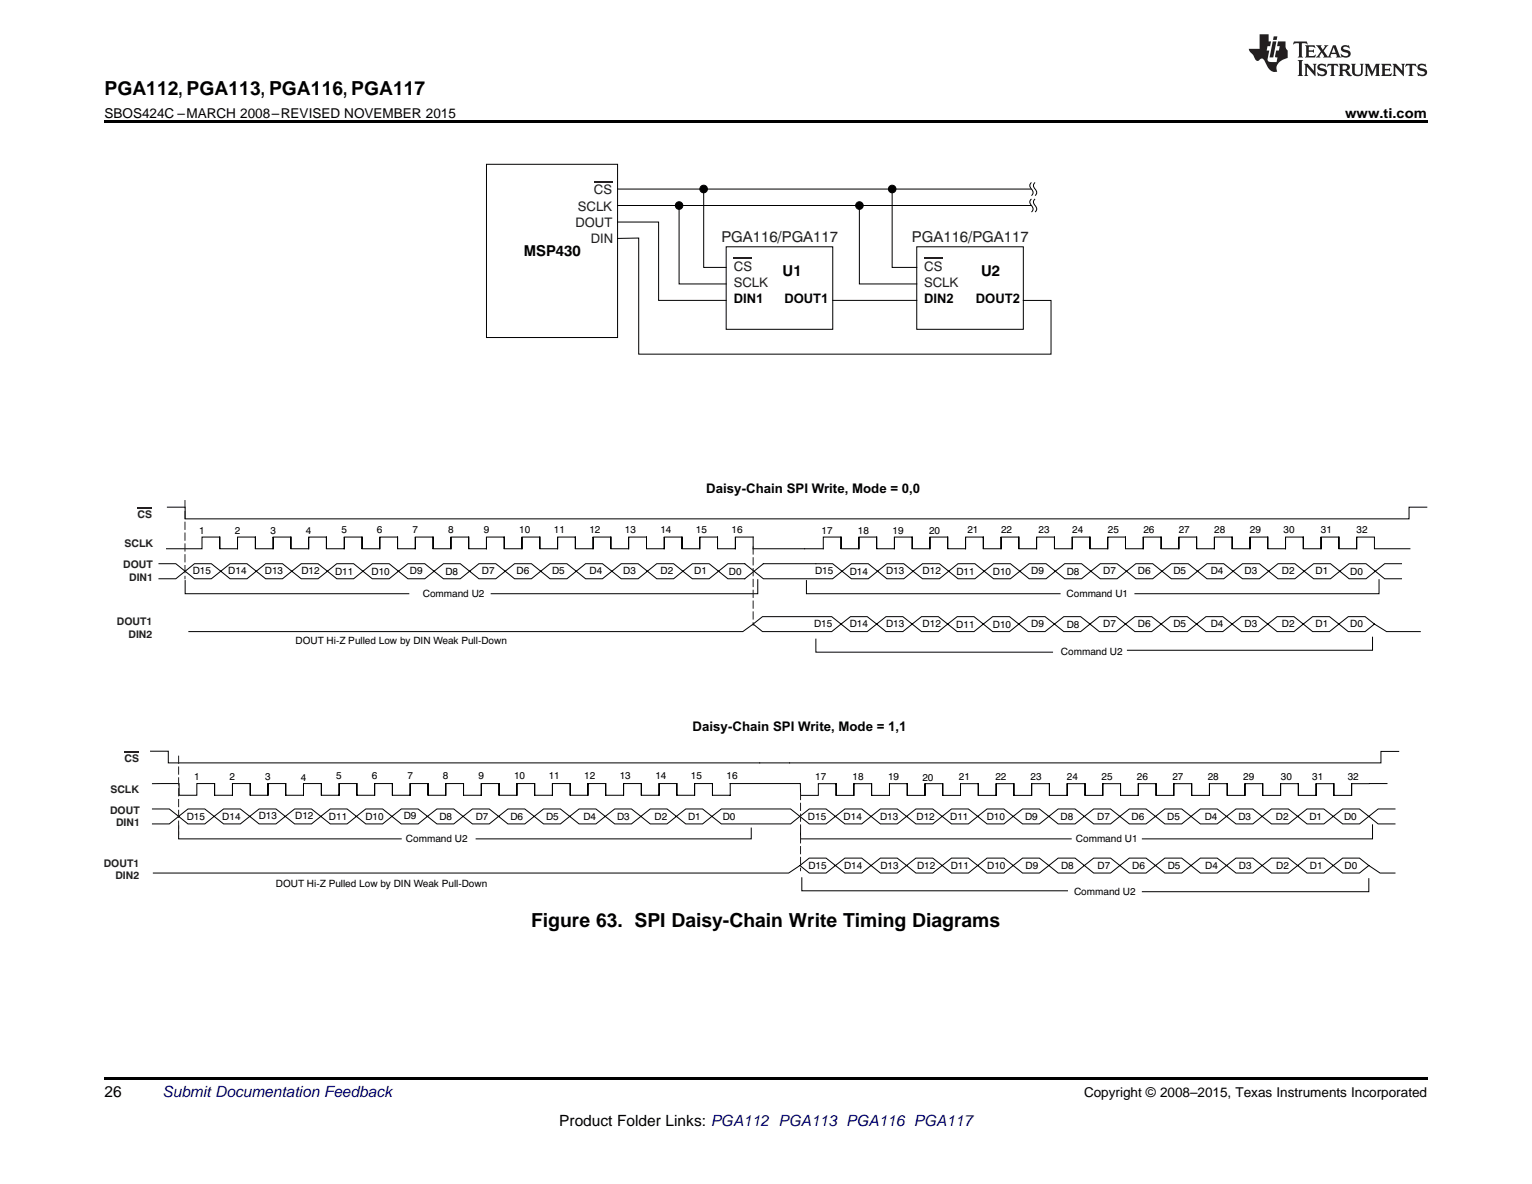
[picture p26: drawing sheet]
<svg xmlns="http://www.w3.org/2000/svg" width="279mm" height="216mm" viewBox="0 0 279 216" stroke-linecap="round" stroke-linejoin="round" font-family="sans-serif">
<defs><g id="words">
<g font-size="3.5">
<text x="19" y="17.3">PGA112, PGA113, PGA116, PGA117</text>
<text x="96.9" y="169">Figure 63. SPI Daisy-Chain Write Timing Diagrams</text>
</g>
<g font-size="2.8">
<text x="19" y="200.1">26</text>
<text x="102" y="205.4">Product Folder Links: PGA112 PGA113 PGA116 PGA117</text>
</g>
<text font-size="2.8" fill="#0000c8" x="29.6" y="200.1">Submit Documentation Feedback</text>
<g font-size="2.7">
<text x="95.5" y="46.7">MSP430</text>
<text x="142.7" y="50.3">U1</text>
<text x="178.9" y="50.3">U2</text>
</g>
<g font-size="2.7" fill="#231f20">
<text x="131.6" y="44">PGA116/PGA117</text>
<text x="166.3" y="44">PGA116/PGA117</text>
</g>
<g font-size="2.5">
<text x="19" y="21.4">SBOS424C –MARCH 2008–REVISED NOVEMBER 2015</text>
<text x="245.3" y="21.4">www.ti.com</text>
<text x="197.7" y="200.1">Copyright © 2008–2015, Texas Instruments Incorporated</text>
</g>
<g font-size="2.4" fill="#231f20">
<text x="108.3" y="35.5">CS</text>
<text x="104.9" y="41.4">DOUT</text>
<text x="105.4" y="38.4">SCLK</text>
<text x="107.7" y="44.3">DIN</text>
<text x="133.8" y="49.4">CS</text>
<text x="133.8" y="52.3">SCLK</text>
<text x="168.5" y="49.4">CS</text>
<text x="168.5" y="52.4">SCLK</text>
</g>
<g font-size="2.4">
<text x="133.8" y="55.3">DIN1</text>
<text x="143" y="55.3">DOUT1</text>
<text x="168.5" y="55.3">DIN2</text>
<text x="178" y="55.3">DOUT2</text>
<text x="128.8" y="90">Daisy-Chain SPI Write, Mode = 0,0</text>
<text x="126.3" y="133.3">Daisy-Chain SPI Write, Mode = 1,1</text>
</g>
<g font-size="1.9" fill="#231f20">
<text x="25.1" y="94.5">CS</text>
<text x="22.7" y="99.7">SCLK</text>
<text x="22.5" y="103.6">DOUT</text>
<text x="23.5" y="105.9">DIN1</text>
<text x="21.3" y="114">DOUT1</text>
<text x="23.4" y="116.3">DIN2</text>
<text x="22.7" y="139">CS</text>
<text x="20.1" y="148.4">DOUT</text>
<text x="20.1" y="144.6">SCLK</text>
<text x="21.2" y="150.7">DIN1</text>
<text x="18.9" y="158.1">DOUT1</text>
<text x="21" y="160.4">DIN2</text>
</g>
<g font-size="1.8">
<text x="36.4" y="97.3">1</text>
<text x="42.8" y="97.3">2</text>
<text x="49.3" y="97.3">3</text>
<text x="55.8" y="97.4">4</text>
<text x="62.3" y="97.2">5</text>
<text x="68.8" y="97.2">6</text>
<text x="75.2" y="97.2">7</text>
<text x="81.7" y="97.2">8</text>
<text x="88.2" y="97.2">9</text>
<text x="94.7" y="97.2">10</text>
<text x="101" y="97.2">11</text>
<text x="107.5" y="97.2">12</text>
<text x="114" y="97.2">13</text>
<text x="120.5" y="97.2">14</text>
<text x="126.9" y="97.2">15</text>
<text x="133.4" y="97.2">16</text>
<text x="149.8" y="97.3">17</text>
<text x="156.5" y="97.3">18</text>
<text x="162.8" y="97.3">19</text>
<text x="169.4" y="97.3">20</text>
<text x="176.4" y="97.2">21</text>
<text x="182.6" y="97.2">22</text>
<text x="189.4" y="97.2">23</text>
<text x="195.5" y="97.2">24</text>
<text x="202" y="97.2">25</text>
<text x="208.5" y="97.2">26</text>
<text x="215" y="97.2">27</text>
<text x="221.5" y="97.2">28</text>
<text x="228" y="97.2">29</text>
<text x="234.1" y="97.2">30</text>
<text x="240.9" y="97.2">31</text>
<text x="247.4" y="97.2">32</text>
<text x="35.2" y="104.7">D15</text>
<text x="41.6" y="104.8">D14</text>
<text x="48.3" y="104.7">D13</text>
<text x="55" y="104.7">D12</text>
<text x="61.1" y="104.8">D11</text>
<text x="67.8" y="104.8">D10</text>
<text x="74.7" y="104.7">D9</text>
<text x="81.2" y="104.8">D8</text>
<text x="87.9" y="104.7">D7</text>
<text x="94.2" y="104.7">D6</text>
<text x="100.7" y="104.7">D5</text>
<text x="107.5" y="104.7">D4</text>
<text x="113.7" y="104.7">D3</text>
<text x="120.5" y="104.7">D2</text>
<text x="126.6" y="104.7">D1</text>
<text x="132.9" y="104.8">D0</text>
<text x="148.6" y="104.7">D15</text>
<text x="155" y="104.8">D14</text>
<text x="161.6" y="104.7">D13</text>
<text x="168.3" y="104.7">D12</text>
<text x="174.4" y="104.8">D11</text>
<text x="181.1" y="104.8">D10</text>
<text x="188" y="104.7">D9</text>
<text x="194.5" y="104.8">D8</text>
<text x="201.2" y="104.7">D7</text>
<text x="207.5" y="104.7">D6</text>
<text x="214" y="104.7">D5</text>
<text x="220.8" y="104.7">D4</text>
<text x="227" y="104.7">D3</text>
<text x="233.8" y="104.7">D2</text>
<text x="239.9" y="104.7">D1</text>
<text x="246.2" y="104.8">D0</text>
<text x="77.1" y="108.9">Command U2</text>
<text x="194.5" y="108.8">Command U1</text>
<text x="53.9" y="117.4">DOUT Hi-Z Pulled Low by DIN Weak Pull-Down</text>
<text x="148.5" y="114.4">D15</text>
<text x="155" y="114.4">D14</text>
<text x="161.6" y="114.3">D13</text>
<text x="168.3" y="114.3">D12</text>
<text x="174.4" y="114.5">D11</text>
<text x="181" y="114.4">D10</text>
<text x="188" y="114.3">D9</text>
<text x="193.5" y="119.5">Command U2</text>
<text x="194.5" y="114.4">D8</text>
<text x="201.2" y="114.4">D7</text>
<text x="207.5" y="114.4">D6</text>
<text x="214" y="114.4">D5</text>
<text x="220.8" y="114.4">D4</text>
<text x="227" y="114.4">D3</text>
<text x="233.8" y="114.4">D2</text>
<text x="239.9" y="114.4">D1</text>
<text x="246.2" y="114.4">D0</text>
<text x="35.4" y="142.2">1</text>
<text x="41.9" y="142.2">2</text>
<text x="48.4" y="142.2">3</text>
<text x="54.9" y="142.3">4</text>
<text x="61.3" y="142.1">5</text>
<text x="67.8" y="142.1">6</text>
<text x="74.3" y="142.1">7</text>
<text x="80.8" y="142.1">8</text>
<text x="87.3" y="142.1">9</text>
<text x="93.8" y="142.1">10</text>
<text x="100.1" y="142.1">11</text>
<text x="106.6" y="142.1">12</text>
<text x="113" y="142.1">13</text>
<text x="119.5" y="142.1">14</text>
<text x="126" y="142.1">15</text>
<text x="132.5" y="142.1">16</text>
<text x="148.7" y="142.3">17</text>
<text x="155.5" y="142.3">18</text>
<text x="162" y="142.3">19</text>
<text x="168.2" y="142.4">20</text>
<text x="174.9" y="142.2">21</text>
<text x="181.5" y="142.2">22</text>
<text x="187.9" y="142.2">23</text>
<text x="194.6" y="142.2">24</text>
<text x="200.9" y="142.2">25</text>
<text x="207.3" y="142.2">26</text>
<text x="213.8" y="142.2">27</text>
<text x="220.3" y="142.2">28</text>
<text x="226.7" y="142.2">29</text>
<text x="233.6" y="142.2">30</text>
<text x="239.3" y="142.2">31</text>
<text x="245.8" y="142.2">32</text>
<text x="34" y="149.5">D15</text>
<text x="40.5" y="149.5">D14</text>
<text x="47.2" y="149.4">D13</text>
<text x="53.8" y="149.4">D12</text>
<text x="60" y="149.6">D11</text>
<text x="66.6" y="149.5">D10</text>
<text x="73.6" y="149.4">D9</text>
<text x="80.1" y="149.5">D8</text>
<text x="86.8" y="149.5">D7</text>
<text x="93.1" y="149.5">D6</text>
<text x="99.6" y="149.5">D5</text>
<text x="106.4" y="149.5">D4</text>
<text x="112.5" y="149.5">D3</text>
<text x="119.4" y="149.5">D2</text>
<text x="125.5" y="149.5">D1</text>
<text x="131.8" y="149.5">D0</text>
<text x="147.4" y="149.4">D15</text>
<text x="153.8" y="149.5">D14</text>
<text x="160.5" y="149.4">D13</text>
<text x="167.2" y="149.4">D12</text>
<text x="173.3" y="149.5">D11</text>
<text x="179.9" y="149.4">D10</text>
<text x="186.9" y="149.4">D9</text>
<text x="193.4" y="149.4">D8</text>
<text x="200.1" y="149.5">D7</text>
<text x="206.4" y="149.4">D6</text>
<text x="212.9" y="149.4">D5</text>
<text x="219.7" y="149.4">D4</text>
<text x="225.9" y="149.4">D3</text>
<text x="232.7" y="149.4">D2</text>
<text x="238.8" y="149.4">D1</text>
<text x="245.1" y="149.4">D0</text>
<text x="74" y="153.5">Command U2</text>
<text x="196.2" y="153.5">Command U1</text>
<text x="50.3" y="161.8">DOUT Hi-Z Pulled Low by DIN Weak Pull-Down</text>
<text x="147.4" y="158.4">D15</text>
<text x="153.9" y="158.5">D14</text>
<text x="160.6" y="158.4">D13</text>
<text x="167.2" y="158.4">D12</text>
<text x="173.4" y="158.5">D11</text>
<text x="180" y="158.4">D10</text>
<text x="187" y="158.4">D9</text>
<text x="193.5" y="158.4">D8</text>
<text x="200.2" y="158.5">D7</text>
<text x="206.5" y="158.4">D6</text>
<text x="213" y="158.4">D5</text>
<text x="219.8" y="158.4">D4</text>
<text x="225.9" y="158.4">D3</text>
<text x="232.8" y="158.4">D2</text>
<text x="238.9" y="158.4">D1</text>
<text x="245.2" y="158.4">D0</text>
<text x="195.9" y="163.2">Command U2</text>
</g>
</g></defs>
<path d="M19 196.3h241.3v.5h-241.3z" fill="#000"/>
<g fill="none" stroke="#000" stroke-width=".18">
<path d="M29 102.8h3.1l1.7 1.4-1.7 1.3h-3.1M33.8 104.2l1.7-1.4h3l1.8 1.4-1.8 1.3h-3zM33.8 105.9v2.4h40.8M40.3 104.2l1.7-1.4h3l1.7 1.4-1.7 1.3h-3zM46.7 104.2l1.7-1.4h3.1l1.7 1.4-1.7 1.3h-3.1zM53.2 104.2l1.7-1.4h3.1l1.7 1.4-1.7 1.3h-3.1zM59.7 104.2l1.7-1.4h3.1l1.7 1.4-1.7 1.3h-3.1zM66.2 104.2l1.7-1.4h3.1l1.7 1.4-1.7 1.3h-3.1zM72.7 104.2l1.7-1.4h3.1l1.7 1.4-1.7 1.3h-3.1zM79.2 104.2l1.7-1.4h3l1.7 1.4-1.7 1.3h-3zM85.6 104.2l1.7-1.4h3.1l1.7 1.4-1.7 1.3h-3.1zM92.1 104.2l1.7-1.4h3.1l1.7 1.4-1.7 1.3h-3.1z"/>
<path d="M98.6 104.2l1.7-1.4h3.1l1.7 1.4-1.7 1.3h-3.1zM105.1 104.2l1.7-1.4h3.1l1.7 1.4-1.7 1.3h-3.1zM111.6 104.2l1.7-1.4h3.1l1.7 1.4-1.7 1.3h-3.1zM118.1 104.2l1.7-1.4h3l1.7 1.4-1.7 1.3h-3zM124.5 104.2l1.8-1.4h3l1.7 1.4-1.7 1.3h-3zM131 104.2l1.7-1.4h3.1l1.7 1.4-1.7 1.3h-3.1zM137.5 104.2l1.7-1.4h12.6l1.8 1.4-1.8 1.3h-12.6zM138.2 105.7v2.6h-48.6M153.6 104.2l1.7-1.4h3l1.7 1.4-1.7 1.3h-3zM160 104.2l1.7-1.4h3.1l1.7 1.4-1.7 1.3h-3.1zM166.5 104.2l1.7-1.4h3.1l1.7 1.4-1.7 1.3h-3.1zM173 104.2l1.7-1.4h3.1l1.7 1.4-1.7 1.3h-3.1z"/>
<path d="M179.5 104.2l1.7-1.4h3.1l1.7 1.4-1.7 1.3h-3.1zM186 104.2l1.7-1.4h3.1l1.7 1.4-1.7 1.3h-3.1zM192.5 104.2l1.7-1.4h3l1.8 1.4-1.8 1.3h-3zM199 104.2l1.7-1.4h3l1.7 1.4-1.7 1.3h-3zM205.4 104.2l1.7-1.4h3.1l1.7 1.4-1.7 1.3h-3.1zM211.9 104.2l1.7-1.4h3.1l1.7 1.4-1.7 1.3h-3.1zM218.4 104.2l1.7-1.4h3.1l1.7 1.4-1.7 1.3h-3.1zM224.9 104.2l1.7-1.4h3.1l1.7 1.4-1.7 1.3h-3.1zM231.4 104.2l1.7-1.4h3.1l1.7 1.4-1.7 1.3h-3.1zM237.9 104.2l1.7-1.4h3l1.8 1.4-1.8 1.3h-3zM244.4 104.2l1.7-1.4h3l1.7 1.4-1.7 1.3h-3zM255.6 102.8h-3.1l-1.7 1.4 1.7 1.3h3.1"/>
</g>
<g fill="#231f20">
<path d="M25.1 92.6h1.4v.2h-1.4z" fill-rule="evenodd"/>
<path d="M26.5 92.6h1.3v.2h-1.3z" fill-rule="evenodd"/>
<path d="M22.7 137.1h1.4v.2h-1.4z" fill-rule="evenodd"/>
<path d="M24.1 137.1h1.3v.2h-1.3z" fill-rule="evenodd"/>
</g>
<g fill="none" stroke="#000" stroke-width=".18">
<path d="M30.5 92.5h3.3v2.1h223.2v-2.1h3.2M40.1 97.9v2.2v-2.2h-3.3v2.2h-6.4M43.3 97.9h3.3v2.2v-2.2M49.8 97.9h3.3v2.2v-2.2M56.3 97.9h3.2v2.2v-2.2M62.8 97.9h3.2v2.2v-2.2M69.3 97.9h3.2v2.2v-2.2M75.7 97.9h3.3v2.2v-2.2M82.2 97.9h3.3v2.2v-2.2M88.7 97.9h3.3v2.2v-2.2M95.2 97.9h3.3v2.2v-2.2M101.7 97.9h3.2v2.2v-2.2"/>
<path d="M108.2 97.9h3.2v2.2v-2.2M114.6 97.9h3.3v2.2v-2.2M121.1 97.9h3.3v2.2v-2.2M127.6 97.9h3.3v2.2v-2.2M134.1 97.9h3.3v2.2h12.7v-2.2h3.3v2.2v-2.2M156.6 97.9h3.3v2.2v-2.2M163.1 97.9h3.3v2.2v-2.2M169.6 97.9h3.2v2.2v-2.2M176.1 97.9h3.2v2.2v-2.2M182.6 97.9h3.2v2.2v-2.2M189.1 97.9h3.2v2.2v-2.2M195.5 97.9h3.3v2.2v-2.2"/>
<path d="M202 97.9h3.3v2.2v-2.2M208.5 97.9h3.3v2.2v-2.2M215 97.9h3.2v2.2v-2.2M221.5 97.9h3.2v2.2v-2.2M228 97.9h3.2v2.2v-2.2M234.5 97.9h3.2v2.2v-2.2M240.9 97.9h3.3v2.2v-2.2M247.4 97.9h3.3v2.2h6.4M40.1 100.1h3.2v-2.2v2.2M46.6 100.1h3.2v-2.2v2.2M53.1 100.1h3.2v-2.2v2.2M59.5 100.1h3.3v-2.2v2.2"/>
<path d="M66 100.1h3.3v-2.2v2.2M72.5 100.1h3.2v-2.2v2.2M79 100.1h3.2v-2.2v2.2M85.5 100.1h3.2v-2.2v2.2M92 100.1h3.2v-2.2v2.2M98.5 100.1h3.2v-2.2v2.2M104.9 100.1h3.3v-2.2v2.2M111.4 100.1h3.2v-2.2v2.2M117.9 100.1h3.2v-2.2v2.2M124.4 100.1h3.2v-2.2v2.2M130.9 100.1h3.2v-2.2v2.2M137.4 113.8l1.7-1.4h12.6l1.7 1.4-1.7 1.4h-12.6z"/>
<path d="M137.4 113.8l-1.9 1.4h-101.1M147.1 105.9v2.4h46.2M148.8 116.5v2.4h43.2M153.4 113.8l1.7-1.4h3.1l1.7 1.4-1.7 1.4h-3.1zM153.4 100.1h3.2v-2.2v2.2M159.9 113.8l1.7-1.4h3.1l1.7 1.4-1.7 1.4h-3.1zM159.9 100.1h3.2v-2.2v2.2M166.4 113.8l1.7-1.4h3l1.7 1.4-1.7 1.4h-3zM166.4 100.1h3.2v-2.2v2.2M172.8 113.8l1.8-1.4h3l1.7 1.4-1.7 1.4h-3zM172.8 100.1h3.3v-2.2v2.2M179.3 113.8l1.7-1.4h3.1l1.7 1.4-1.7 1.4h-3.1z"/>
<path d="M179.3 100.1h3.3v-2.2v2.2M185.8 113.8l1.7-1.4h3.1l1.7 1.4-1.7 1.4h-3.1zM185.8 100.1h3.3v-2.2v2.2M192.3 113.8l1.7-1.4h3.1l1.7 1.4-1.7 1.4h-3.1zM192.3 100.1h3.2v-2.2v2.2M198.8 113.8l1.7-1.4h3.1l1.7 1.4-1.7 1.4h-3.1zM198.8 100.1h3.2v-2.2v2.2M205.3 113.8l1.7-1.4h3l1.8 1.4-1.8 1.4h-3zM205.3 100.1h3.2v-2.2v2.2M211.8 113.8l1.7-1.4h3l1.7 1.4-1.7 1.4h-3zM211.8 100.1h3.2v-2.2v2.2M218.2 113.8l1.7-1.4h3.1l1.7 1.4-1.7 1.4h-3.1z"/>
<path d="M218.2 100.1h3.3v-2.2v2.2M224.7 113.8l1.7-1.4h3.1l1.7 1.4-1.7 1.4h-3.1zM224.7 100.1h3.3v-2.2v2.2M231.2 113.8l1.7-1.4h3.1l1.7 1.4-1.7 1.4h-3.1zM231.2 100.1h3.3v-2.2v2.2M237.7 113.8l1.7-1.4h3.1l1.7 1.4-1.7 1.4h-3.1zM237.7 100.1h3.2v-2.2v2.2M244.2 113.8l1.7-1.4h3.1l1.7 1.4-1.7 1.4h-3.1zM244.2 100.1h3.2v-2.2v2.2M250.3 116.2v2.4h-44.7M250.7 113.8l2.2 1.4h6.1M251.5 105.7v2.6h-44.5"/>
<path d="M27.5 137h3.2v2.1h221.2v-2.1h3.2M27.8 147.5h3.1l1.7 1.4-1.7 1.3h-3.1M32.6 148.9l1.7-1.4h3.1l1.7 1.4-1.7 1.3h-3.1zM32.6 150.6v2.4h40.6M39.1 148.9l1.7-1.4h3l1.8 1.4-1.8 1.3h-3zM39.1 142.9v2.1v-2.1h-3.2v2.1h-3.2v-2.1h-4.9M39.1 145h3.3v-2.1v2.1M42.4 142.9h3.2v2.1v-2.1M45.6 148.9l1.7-1.4h3l1.7 1.4-1.7 1.3h-3zM45.6 145h3.3v-2.1v2.1M48.9 142.9h3.2v2.1v-2.1M52 148.9l1.7-1.4h3.1l1.7 1.4-1.7 1.3h-3.1z"/>
<path d="M52.1 145h3.3v-2.1v2.1M55.4 142.9h3.2v2.1v-2.1M58.5 148.9l1.7-1.4h3.1l1.7 1.4-1.7 1.3h-3.1zM58.6 145h3.2v-2.1v2.1M61.8 142.9h3.3v2.1v-2.1M65 148.9l1.7-1.4h3.1l1.7 1.4-1.7 1.3h-3.1zM65.1 145h3.2v-2.1v2.1M68.3 142.9h3.3v2.1v-2.1M71.5 148.9l1.7-1.4h3.1l1.7 1.4-1.7 1.3h-3.1zM71.6 145h3.2v-2.1v2.1M74.8 142.9h3.3v2.1v-2.1M78 148.9l1.7-1.4h3.1l1.7 1.4-1.7 1.3h-3.1z"/>
<path d="M78.1 145h3.2v-2.1v2.1M81.3 142.9h3.2v2.1v-2.1M84.5 148.9l1.7-1.4h3l1.7 1.4-1.7 1.3h-3zM84.5 145h3.3v-2.1v2.1M87.8 142.9h3.2v2.1v-2.1M90.9 148.9l1.7-1.4h3.1l1.7 1.4-1.7 1.3h-3.1zM91 145h3.3v-2.1v2.1M94.3 142.9h3.2v2.1v-2.1M97.4 148.9l1.7-1.4h3.1l1.7 1.4-1.7 1.3h-3.1zM97.5 145h3.3v-2.1v2.1M100.8 142.9h3.2v2.1v-2.1M103.9 148.9l1.7-1.4h3.1l1.7 1.4-1.7 1.3h-3.1z"/>
<path d="M104 145h3.2v-2.1v2.1M107.2 142.9h3.3v2.1v-2.1M110.4 148.9l1.7-1.4h3.1l1.7 1.4-1.7 1.3h-3.1zM110.5 145h3.2v-2.1v2.1M113.7 142.9h3.3v2.1v-2.1M116.9 148.9l1.7-1.4h3.1l1.7 1.4-1.7 1.3h-3.1zM117 145h3.2v-2.1v2.1M120.2 142.9h3.2v2.1v-2.1M123.4 148.9l1.7-1.4h3l1.7 1.4-1.7 1.3h-3zM123.4 145h3.3v-2.1v2.1M126.7 142.9h3.2v2.1v-2.1M129.8 148.9l1.8-1.4h12.6l1.7 1.4-1.7 1.3h-12.6z"/>
<path d="M129.9 145h3.3M133.2 142.9v2.1zM133.2 142.9h12.8v2.1h3.2v-2.1h3.3v2.1v-2.1M137 151v2h-50.2M145.9 148.9l1.7-1.4h3.1l1.7 1.4-1.7 1.3h-3.1zM145.9 157.8l1.7-1.3h3.1l1.7 1.3-1.7 1.4h-3.1zM145.9 157.8l-2.1 1.4h-115.8M146 150.6v2.4h49.4M152.4 148.9l1.7-1.4h3.1l1.7 1.4-1.7 1.3h-3.1zM152.4 157.8l1.7-1.3h3.1l1.7 1.3-1.7 1.4h-3.1zM152.5 145h3.2v-2.1v2.1M155.7 142.9h3.3v2.1v-2.1"/>
<path d="M158.9 148.9l1.7-1.4h3l1.7 1.4-1.7 1.3h-3zM158.9 157.8l1.7-1.3h3l1.7 1.3-1.7 1.4h-3zM159 145h3.2v-2.1v2.1M162.2 142.9h3.3v2.1v-2.1M165.3 148.9l1.7-1.4h3.1l1.7 1.4-1.7 1.3h-3.1zM165.3 157.8l1.7-1.3h3.1l1.7 1.3-1.7 1.4h-3.1zM165.5 145h3.2v-2.1v2.1M168.7 142.9h3.2v2.1v-2.1M171.8 148.9l1.7-1.4h3.1l1.7 1.4-1.7 1.3h-3.1zM171.8 157.8l1.7-1.3h3.1l1.7 1.3-1.7 1.4h-3.1zM171.9 145h3.3v-2.1v2.1M175.2 142.9h3.2v2.1v-2.1"/>
<path d="M178.3 148.9l1.7-1.4h3.1l1.7 1.4-1.7 1.3h-3.1zM178.3 157.8l1.7-1.3h3.1l1.7 1.3-1.7 1.4h-3.1zM178.4 145h3.3v-2.1v2.1M181.7 142.9h3.2v2.1v-2.1M184.8 148.9l1.7-1.4h3.1l1.7 1.4-1.7 1.3h-3.1zM184.8 157.8l1.7-1.3h3.1l1.7 1.3-1.7 1.4h-3.1zM184.9 145h3.2v-2.1v2.1M188.1 142.9h3.3v2.1v-2.1M191.3 148.9l1.7-1.4h3.1l1.7 1.4-1.7 1.3h-3.1zM191.3 157.8l1.7-1.3h3.1l1.7 1.3-1.7 1.4h-3.1zM191.4 145h3.2v-2.1v2.1M194.6 142.9h3.3v2.1v-2.1"/>
<path d="M197.8 148.9l1.7-1.4h3l1.7 1.4-1.7 1.3h-3zM197.8 157.8l1.7-1.3h3l1.7 1.3-1.7 1.4h-3zM197.9 145h3.2v-2.1v2.1M201.1 142.9h3.3v2.1v-2.1M204.2 148.9l1.8-1.4h3l1.7 1.4-1.7 1.3h-3zM204.2 157.8l1.8-1.3h3l1.7 1.3-1.7 1.4h-3zM204.4 145h3.2v-2.1v2.1M207.6 142.9h3.2v2.1v-2.1M210.7 148.9l1.7-1.4h3.1l1.7 1.4-1.7 1.3h-3.1zM210.7 157.8l1.7-1.3h3.1l1.7 1.3-1.7 1.4h-3.1zM210.8 145h3.3v-2.1v2.1M214.1 142.9h3.2v2.1v-2.1"/>
<path d="M217.2 148.9l1.7-1.4h3.1l1.7 1.4-1.7 1.3h-3.1zM217.2 157.8l1.7-1.3h3.1l1.7 1.3-1.7 1.4h-3.1zM217.3 145h3.3v-2.1v2.1M220.6 142.9h3.2v2.1v-2.1M223.7 148.9l1.7-1.4h3.1l1.7 1.4-1.7 1.3h-3.1zM223.7 157.8l1.7-1.3h3.1l1.7 1.3-1.7 1.4h-3.1zM223.8 145h3.3v-2.1v2.1M227.1 142.9h3.2v2.1v-2.1M230.2 148.9l1.7-1.4h3.1l1.7 1.4-1.7 1.3h-3.1zM230.2 157.8l1.7-1.3h3.1l1.7 1.3-1.7 1.4h-3.1zM230.3 145h3.2v-2.1v2.1M233.5 142.9h3.3v2.1v-2.1"/>
<path d="M236.7 148.9l1.7-1.4h3l1.8 1.4-1.8 1.3h-3zM236.7 157.8l1.7-1.3h3l1.8 1.3-1.8 1.4h-3zM236.8 145h3.2v-2.1v2.1M240 142.9h3.3v2.1v-2.1M243.2 148.9l1.7-1.4h3l1.7 1.4-1.7 1.3h-3zM243.2 157.8l1.7-1.3h3l1.7 1.3-1.7 1.4h-3zM243.3 145h3.2v-2.1v2.1M249.6 157.8l2.1 1.4h2.7M250.3 150.4v2.6h-42M253 142.9h-6.5M254.4 147.5h-3.1l-1.7 1.4 1.7 1.3h3.1M146.2 160.1v2.3h48.5"/>
<path d="M249.6 160.2v2.4h-41.3"/>
</g>
<path d="M33.7 91.3v14.2M137.4 99.7v14.3M32.6 137.9v14.2M146 144.5v14.3" fill="none" stroke="#231f20" stroke-width=".18" stroke-dasharray="1.3 .7"/>
<path d="M88.7 30h23.9v31.5h-23.9z" fill-rule="evenodd" fill="#fff"/>
<path d="M88.7 30h23.9v31.5h-23.9z" fill="none" stroke="#000" stroke-width=".18"/>
<path d="M108.3 33.2h3.4" fill="none" stroke="#231f20" stroke-width=".24"/>
<path d="M132.4 45h19.5v15.1h-19.5z" fill-rule="evenodd" fill="#fff"/>
<path d="M132.4 45h19.5v15.1h-19.5z" fill="none" stroke="#000" stroke-width=".18"/>
<path d="M133.8 47.1h3.4" fill="none" stroke="#231f20" stroke-width=".24"/>
<path d="M167.2 45h19.4v15.1h-19.4z" fill-rule="evenodd" fill="#fff"/>
<g fill="none" stroke="#000" stroke-width=".18">
<path d="M112.6 34.5h50.1v14.3h4.5M112.6 37.5h75.5M123.8 37.5v14.3h8.6M128.3 34.5v14.3h4.1M156.7 37.5v14.3h10.5M162.7 34.5h25.4M112.6 40.5h7.5v14.3h12.3M112.6 43.5l3.9-.1v21.2h75.2v-9.8h-5.1M151.9 54.8h15.3M167.2 45h19.4v15.1h-19.4z"/>
<circle cx="123.8" cy="37.5" r=".69"/>
<circle cx="128.3" cy="34.5" r=".69"/>
<circle cx="156.7" cy="37.5" r=".69"/>
<circle cx="162.7" cy="34.5" r=".69"/>
</g>
<path d="M168.5 47.1h3.4" fill="none" stroke="#231f20" stroke-width=".24"/>
<g fill="#000">
<circle cx="123.8" cy="37.5" r=".69"/>
<circle cx="128.3" cy="34.5" r=".69"/>
<circle cx="156.7" cy="37.5" r=".69"/>
<circle cx="162.7" cy="34.5" r=".69"/>
</g>
<path d="M188.1 33.3h.7a.83 .83 0 0 0 0 1.3l.3 .6-.2 .3h-.7l.2-.2-.2-.6a.94 .94 0 0 1-.1-1.4z" fill-rule="evenodd" fill="#fff"/>
<path d="M188.1 33.3a.74 .74 0 0 0 0 1.2 .74 .74 0 0 1 0 1.2M188.8 33.3a.74 .74 0 0 0 0 1.2 .74 .74 0 0 1 0 1.2" fill="none" stroke="#000" stroke-width=".18"/>
<path d="M188.1 36.3h.7a.83 .83 0 0 0 0 1.3l.3 .6-.2 .3h-.7l.2-.2-.2-.6a.93 .93 0 0 1-.1-1.4z" fill-rule="evenodd" fill="#fff"/>
<path d="M188.1 36.3a.74 .74 0 0 0 0 1.2 .74 .74 0 0 1 0 1.2M188.8 36.3a.74 .74 0 0 0 0 1.2 .74 .74 0 0 1 0 1.2" fill="none" stroke="#000" stroke-width=".18"/>
<path d="M19 22h241.3v.5h-241.3z" fill="#000"/>
<g fill="#231f20">
<path d="M236 7.6l-.1 .5a.77 .77 0 0 1 1-.1v2.1l-.2 .4h.9l-.2-.4 .1-2.2a.99 .99 0 0 1 1 .2l-.2-.5zM238 8.3l.2 .3v1.5l-.2 .4h1.8l.2-.6a1.12 1.12 0 0 1-1.3 .3v-.8h.6l.3 .2v-.6l-.3 .2h-.6v-.5l.2-.2a.96 .96 0 0 1 1 .3l-.2-.5zM240 8.3l.9 1.1-.9 1.1h.8l-.2-.2 .4-.7 .5 .7-.2 .2h1.5l-.2-.2 .2-.4h.9l.1 .4-.2 .2h1l-.3-.3-.7-1.9h-.5l-.9 2-.8-1 .9-1h-.8l.1 .1v.2l-.4 .5-.3-.6 .1-.2zM243.2 8.6l.4 1h-.7zM244.8 8.4a.63 .63 0 0 0-.2 .7 .63 .63 0 0 0 .6 .4l.6 .2 .1 .2a.75 .75 0 0 1-.7 .4 .75 .75 0 0 1-.6-.5l.1 .7 .2-.1a.89 .89 0 0 0 1 0 .89 .89 0 0 0 .4-.9 1.4 1.4 0 0 0-1.2-.5l-.1-.4a1.04 1.04 0 0 1 1.2 .2l-.2-.5-.2 .1-.4-.2zM236.7 10.9l.2 .4v2.2l-.2 .4h1l-.3-.4v-2.2l.3-.4zM237.8 11.6l.3 .4v1.5l-.3 .4h.8l-.2-.4v-1.3l1.5 1.7v-1.9l.2-.4h-.7l.2 .4v.9l-1.1-1.3zM240.5 11.8a.62 .62 0 0 0-.2 .7 .62 .62 0 0 0 .6 .4l.6 .1 .1 .3a.76 .76 0 0 1-.7 .3 .76 .76 0 0 1-.7-.4l.2 .7 .2-.1a.89 .89 0 0 0 .9 0 .89 .89 0 0 0 .5-.9 1.4 1.4 0 0 0-1.2-.5l-.1-.4a1.04 1.04 0 0 1 1.2 .2l-.2-.6-.2 .1-.5-.1zM242.2 11.6l-.2 .6a.61 .61 0 0 1 .8-.3v1.6l-.2 .4h.9l-.2-.4v-1.6a.63 .63 0 0 1 .7 .3l-.1-.6zM244.1 11.6l.3 .4v1.5l-.3 .4h1l-.2-.2-.1-.8h.3a.93 .93 0 0 1 .6 .8 .61 .61 0 0 0 .9 .1l-1-1a.58 .58 0 0 0 .6-.5 .58 .58 0 0 0-.5-.6zM244.9 11.9h.1a.45 .45 0 0 1 .5 .1 .45 .45 0 0 1 .1 .5l-.1 .1-.7 .1zM246.4 11.6l.2 .2a2.17 2.17 0 0 0 .3 1.9 .99 .99 0 0 0 1.6-.6v-1.1l.2-.4h-.7l.2 .2a1.92 1.92 0 0 1-.2 1.8 .6 .6 0 0 1-.9-.5v-1.1l.2-.4zM248.9 11.6l.2 .4v1.5l-.2 .4h.7l-.2-.4v-1.4l.8 1.8 .8-1.8v1.4l-.2 .4h.9l-.2-.4v-1.5l.2-.4h-.8l-.6 1.5-.6-1.5zM251.9 11.6l.2 .4v1.5l-.2 .4h1.8l.1-.6a1.12 1.12 0 0 1-1.2 .3v-.8h.5l.4 .2v-.6l-.4 .2h-.5v-.6l.2-.1a.96 .96 0 0 1 .9 .3l-.1-.6zM254 11.6l.2 .4v1.5l-.2 .4h.7l-.2-.4v-1.3l1.5 1.7v-1.9l.2-.4h-.7l.2 .4v.9l-1.1-1.3zM256.4 11.6l-.1 .6a.61 .61 0 0 1 .7-.3l.1 1.6-.3 .4h1l-.3-.4 .1-1.6a.63 .63 0 0 1 .7 .3l-.1-.6zM258.7 11.8a.62 .62 0 0 0-.2 .7 .62 .62 0 0 0 .6 .4l.6 .1 .1 .3a.76 .76 0 0 1-.7 .3 .76 .76 0 0 1-.6-.4l.1 .7 .2-.1a.89 .89 0 0 0 1 0 .89 .89 0 0 0 .4-.9 1.4 1.4 0 0 0-1.2-.5l-.1-.4a1.04 1.04 0 0 1 1.2 .2l-.1-.6-.2 .1-.5-.1z"/>
<path d="M229.7 6.3v2.6h-1.9v.4l.8 .9a.91 .91 0 0 0 1 .8 .56 .56 0 0 1 .5-.3 .56 .56 0 0 1 .5 .3l.4 .8a1.53 1.53 0 0 0 1.9 1.2 1.54 1.54 0 0 1 1-2.1l.9-.3v-1.4a1.52 1.52 0 0 1-.4-1.6h-1.3l-.2 .8h.5l-.2 .8h-.5l-.1 1v.2l.4 .1-.2 .8a1.93 1.93 0 0 1-1.6-.3l.3-1.8h-.5l.2-.8h.4l.2-.8h-.4v-1.3zM232.1 7.6l-.6 2.9h.7l.6-2.9zM232.3 6.6l-.1 .7h.6l.2-.7z"/>
</g>
<use href="#words"/>
</svg>
